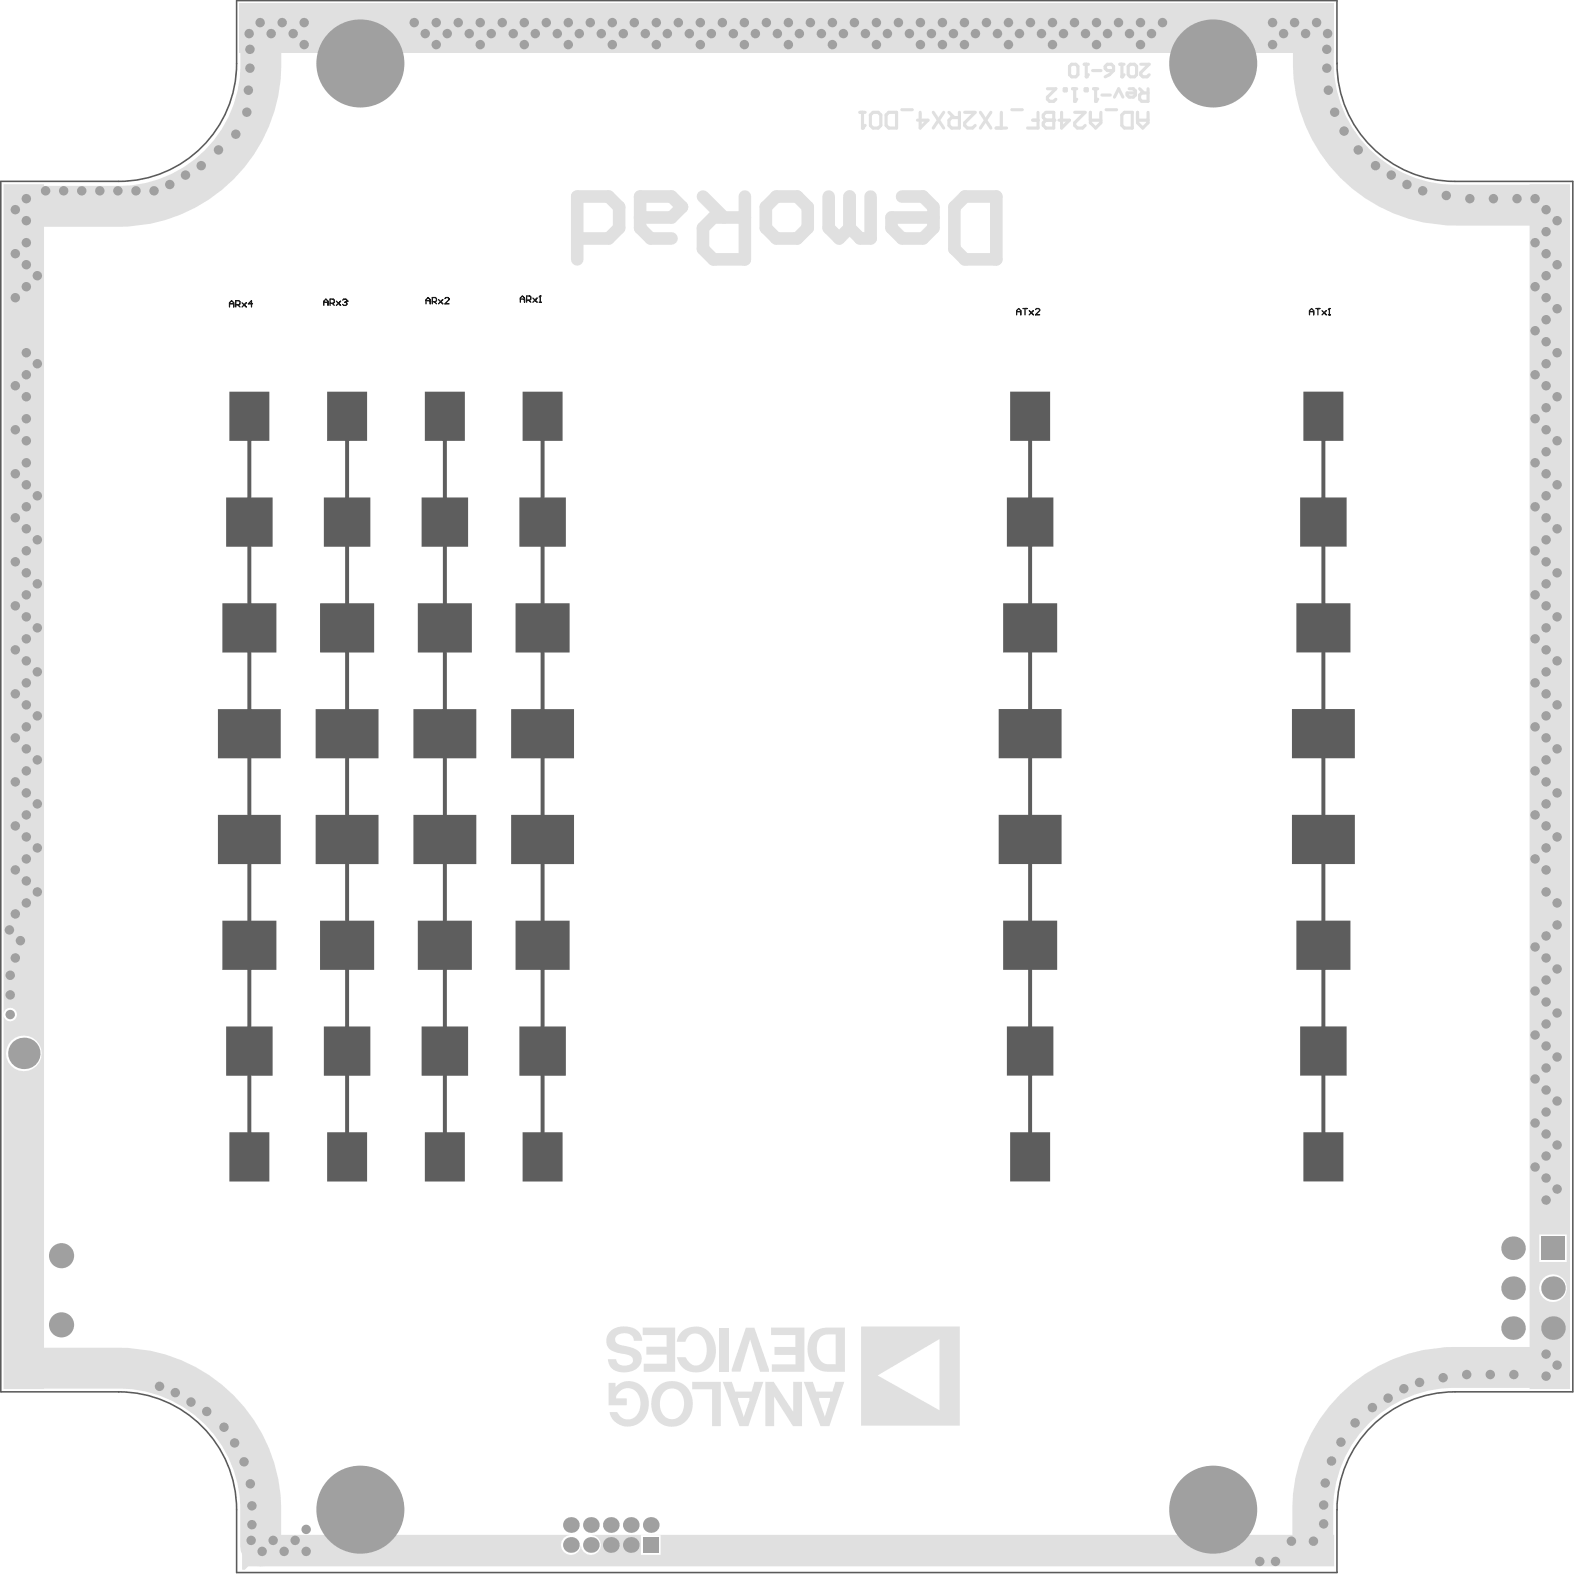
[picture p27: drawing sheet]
<svg xmlns="http://www.w3.org/2000/svg" width="167mm" height="167mm" viewBox="0 0 167 167" stroke-linecap="round" stroke-linejoin="round" font-family="sans-serif">
<path d="M.1 19.2h12.5a12.5 12.5 0 0 0 12.4-12.5v-6.6h116.5v6.6a12.5 12.5 0 0 0 12.4 12.5h12.5v128.1h-12.5a12.5 12.5 0 0 0-12.4 12.5v6.6h-116.5v-6.6a12.5 12.5 0 0 0-12.4-12.5h-12.5z" fill="none" stroke="#5a5a5a" stroke-width=".17"/>
<g fill="#e0e0e0">
<path d="M76.1 140.5h1v4.6h-1z"/>
<path d="M64.4 146.3h.7v.5a2.06 2.06 0 0 1 2.3-.5 2.06 2.06 0 0 1 1.2 2 2.21 2.21 0 0 1-1.2 2.4 2.21 2.21 0 0 1-2.6-.5l-.3-.8h.8a1.27 1.27 0 0 0 1.4 .8 1.27 1.27 0 0 0 1-1.3 1.48 1.48 0 0 0-1.7-1.9l-.6 .4-.2 .3v.3h1.1v.7h-1.9z"/>
<path d="M68 140.5h3.4v4.6h-3.3v-.8h2.4v-1h-2.1v-.8h2.1v-1.2h-2.5z"/>
<path d="M64.6 140.9a2.28 2.28 0 0 1 3.1 .2l.3 .8h-.9a.93 .93 0 0 0-1.4-.8 .61 .61 0 0 0-.6 .7 .61 .61 0 0 0 .7 .5 3.3 3.3 0 0 1 1.9 .9 1.41 1.41 0 0 1-1.3 2 1.64 1.64 0 0 1-2-1l-.1-.4h.9a.98 .98 0 0 0 .8 .7 .98 .98 0 0 0 1-.5 .79 .79 0 0 0-.9-.7 1.93 1.93 0 0 1-1.9-1 1.43 1.43 0 0 1 .4-1.4z"/>
<path d="M81 146.2h.9l2 3.2v-3.2h1v4.7h-1l-2-3.1v3.1h-.9z"/>
<path d="M81.6 140.5h3.5v4.6h-3.4v-.7h2.5v-1h-2.2v-.9h2.2v-1.2h-2.6z"/>
<path d="M78.9 140.5h.9l1.6 4.4v.2h-1l-1-3.4-1.1 3.4h-.9v-.2z"/>
<path d="M73.3 146.2h3v4.7h-1v-3.9h-2z"/>
<path d="M76.5 146.2h.9l.4 1.1h1.7l.3-1.1h1l-1.6 4.7h-1zM78.1 147.9l.6 2 .6-1.7v-.3z"/>
</g>
<g fill="#5e5e5e">
<path d="M24.3 41.4h4.2v5.3h-1.9v5.9h2.2v5.2h-2.2v6h2.6v5.2h-2.6v6h3.1v5.2h-3.1v6h3.1v5.2h-3.1v6h2.6v5.2h-2.6v6h2.2v5.2h-2.2v6h1.9v5.2h-4.2v-5.2h1.9v-6h-2.3v-5.2h2.3v-6h-2.7v-5.2h2.7v-6h-3.1v-5.2h3.1v-6h-3.1v-5.2h3.1v-6h-2.7v-5.2h2.7v-6h-2.3v-5.2h2.3v-5.9h-1.9z"/>
<path d="M34.6 41.4h4.2v5.3h-1.9v5.9h2.3v5.2h-2.3v6h2.7v5.2h-2.7v6h3.2v5.2h-3.2v6h3.2v5.2h-3.2v6h2.7v5.2h-2.7v6h2.3v5.2h-2.3v6h1.9v5.2h-4.2v-5.2h1.9v-6h-2.2v-5.2h2.2v-6h-2.6v-5.2h2.6v-6h-3.1v-5.2h3.1v-6h-3.1v-5.2h3.1v-6h-2.6v-5.2h2.6v-6h-2.2v-5.2h2.2v-5.9h-1.9z"/>
</g>
<path d="M106.9 41.4h4.2v5.2h-1.9v6h2.3v5.2h-2.3v6h2.7v5.2h-2.7v6h3.1v5.2h-3.1v6h3.1v5.2h-3.1v6h2.7v5.2h-2.7v6h2.3v5.2h-2.3v6h1.9v5.2h-4.2v-5.2h1.9v-6h-2.3v-5.2h2.3v-6h-2.7v-5.2h2.7v-6h-3.1v-5.2h3.1v-6h-3.1v-5.2h3.1v-6h-2.7v-5.2h2.7v-6h-2.3v-5.2h2.3v-6h-1.9z" fill="#5d5d5d"/>
<g fill="#e0e0e0">
<path d="M72.2 140.9a2.12 2.12 0 0 1 2.2-.4 2.12 2.12 0 0 1 1.3 1.8 2.25 2.25 0 0 1-1.8 2.9 2 2 0 0 1-2.3-1.6h.9a1.1 1.1 0 0 0 1.9 .5 2.13 2.13 0 0 0-.4-2.9 1.07 1.07 0 0 0-1.5 .8h-.9v-.1a1.82 1.82 0 0 1 .6-1z"/>
<path d="M1.7 20.3a2.02 2.02 0 0 1 1.5-.6h9.2a12.8 12.8 0 0 0 13-12.9v-3.8a2.16 2.16 0 0 1 2.2-2.1 2.16 2.16 0 0 1 2.2 2.1 33.9 33.9 0 0 1-.4 7.1 17.2 17.2 0 0 1-16.8 13.9h.2h-9.6a2.17 2.17 0 0 1-2-1.3 2.17 2.17 0 0 1 .5-2.4z"/>
<path d="M1.7 143.2a2.02 2.02 0 0 1 1.5-.6h9.6h-.3a17.2 17.2 0 0 1 17.3 17.2v3.8a2.16 2.16 0 0 1-2.2 2.1 2.16 2.16 0 0 1-2.2-2.1 27.6 27.6 0 0 0-.3-6.6 12.9 12.9 0 0 0-12.7-10.1h-9.2a2.17 2.17 0 0 1-2-1.3 2.17 2.17 0 0 1 .5-2.4z"/>
<path d="M161.8 19.5h4.3v127.5h-4.3zM162.9 130.6v2.9h2.9v-2.9zM162.9 136.3a1.47 1.47 0 0 0 2.9 0 1.47 1.47 0 0 0-2.9 0z"/>
<path d="M91.1 140.4h10.5v10.5h-10.5zM92.9 145.5l6.5 3.7v-7.5z"/>
<path d="M69.6 146.7a2.22 2.22 0 0 1 2.6-.3 2.22 2.22 0 0 1 1.1 2.4 2.2 2.2 0 0 1-2.3 2.2 2.2 2.2 0 0 1-2.1-2.5 2.59 2.59 0 0 1 .7-1.8zM70.3 147.2a1.89 1.89 0 0 0 .4 2.9 1.32 1.32 0 0 0 1.7-1.4 1.41 1.41 0 0 0-1.6-1.7z"/>
<path d="M86 141.1a2.09 2.09 0 0 1 1.6-.6h1.8v4.6h-1.8a2.29 2.29 0 0 1-2.1-2.9l.2-.6zM86.8 141.5a2.01 2.01 0 0 0 .4 2.8h.3l.9 .1v-3.2h-1.1z"/>
<path d="M85 146.2h1l.4 1.1h1.7l.3-1.1h.9l-1.5 4.7h-1zM86.7 147.9v.3l.6 1.7 .5-2z"/>
</g>
<path d="M45 41.4h4.2v5.3h-1.9v5.9h2.2v5.2h-2.2v6h2.6v5.2h-2.6v6h3.1v5.2h-3.1v6h3.1v5.2h-3.1v6h2.6v5.2h-2.6v6h2.2v5.2h-2.2v6h1.9v5.2h-4.2v-5.2h1.9v-6h-2.3v-5.2h2.3v-6h-2.7v-5.2h2.7v-6h-3.2v-5.2h3.2v-6h-3.2v-5.2h3.2v-6h-2.7v-5.2h2.7v-6h-2.3v-5.2h2.3v-5.9h-1.9z" fill="#5e5e5e"/>
<path d="M.4 19.5h4.3v127.5h-4.3v-39.6a.71 .71 0 0 0 1.1 .6 .71 .71 0 0 0 0-1.3 .71 .71 0 0 0-1.1 .6zM.6 111.5a1.9 1.9 0 0 0 3.8 0 1.9 1.9 0 0 0-3.8 0z" fill="#e0e0e0"/>
<path d="M55.3 41.4h4.2v5.3h-1.9v5.9h2.3v5.2h-2.3v6h2.7v5.2h-2.7v6h3.1v5.2h-3.1v6h3.1v5.2h-3.1v6h2.7v5.2h-2.7v6h2.3v5.2h-2.3v6h1.9v5.2h-4.2v-5.2h1.9v-6h-2.2v-5.2h2.2v-6h-2.6v-5.2h2.6v-6h-3.1v-5.2h3.1v-6h-3.1v-5.2h3.1v-6h-2.6v-5.2h2.6v-6h-2.2v-5.2h2.2v-5.9h-1.9z" fill="#5e5e5e"/>
<path d="M137.9 41.4h4.2v5.2h-1.9v6h2.3v5.2h-2.3v6h2.7v5.2h-2.7v6h3.2v5.2h-3.2v6h3.2v5.2h-3.2v6h2.7v5.2h-2.7v6h2.3v5.2h-2.3v6h1.9v5.2h-4.2v-5.2h1.9v-6h-2.2v-5.2h2.2v-6h-2.6v-5.2h2.6v-6h-3.1v-5.2h3.1v-6h-3.1v-5.2h3.1v-6h-2.6v-5.2h2.6v-6h-2.2v-5.2h2.2v-6h-1.9z" fill="#5d5d5d"/>
<g fill="#e0e0e0">
<path d="M137.4 1.4a2.17 2.17 0 0 1 2.4-.5 2.17 2.17 0 0 1 1.3 2 27.6 27.6 0 0 0 .3 6.6 12.9 12.9 0 0 0 12.8 10h9.1a2.16 2.16 0 0 1 2.2 2.2 2.16 2.16 0 0 1-2.2 2.2h-9.6h.3a17.2 17.2 0 0 1-17.2-17.3v-3.7a2.02 2.02 0 0 1 .6-1.5z"/>
<path d="M25.3 .4h115.9v5.2h-115.9z"/>
<path d="M141.8 147.6a17.1 17.1 0 0 1 12.2-5.1h-.3h9.6a2.16 2.16 0 0 1 2.1 2.2 2.16 2.16 0 0 1-2.1 2.2h-9.2a12.8 12.8 0 0 0-13 12.8v3.8a2.16 2.16 0 0 1-2.2 2.2 2.16 2.16 0 0 1-2.2-2.2 33.9 33.9 0 0 1 .4-7.1 17.2 17.2 0 0 1 4.7-8.8z"/>
<path d="M25.6 162.4h34.8a1.06 1.06 0 0 0-1.1 1.1 1.06 1.06 0 0 0 1.1 1 1.06 1.06 0 0 0 1.1-1 1.06 1.06 0 0 0 1 1 1.06 1.06 0 0 0 1.1-1 1.06 1.06 0 0 0-1.1-1.1h78.7v3.3h-114.9l-.4 .4h-.3zM67.8 162.4v2.1h2.1v-2.1z"/>
</g>
<path d="M118.5 6.8h.4M118.7 6.8v1.3M119.6 6.8h.4l.3 .2v.9l-.3 .2h-.4l-.2-.2v-.9zM120.7 6.8h.9l-.9 .9v.2l.2 .2h.5l.2-.2" fill="none" stroke="#e0e0e0" stroke-width=".33"/>
<circle cx="118.7" cy="8.1" r=".17" fill="#e0e0e0"/>
<path d="M114.7 6.8h.5M114.9 6.8v1.3M115.6 7.5h.9M117.2 6.8h.4l.2 .2v.5h-.6l-.3-.3v-.2zM117.8 7.5l-.4 .4-.5 .2M118.9 7.9l-.2 .2" fill="none" stroke="#e0e0e0" stroke-width=".33"/>
<circle cx="114.9" cy="8.1" r=".17" fill="#e0e0e0"/>
<path d="M113.4 6.8h.4l.3 .2v.9l-.3 .2h-.4l-.2-.2v-.9zM115.2 7.9l-.3 .2M115.7 9.4h.5M115.9 9.4v1.3M116.6 10.1h.9M117.9 10.3l.5-.9 .4 .9M119.5 9.4h.4l.2 .2v.5l-.2 .2h-.4l-.2-.2v-.3h.8M120.6 9.4l.4 .4M121.5 9.4v1.3h-.7l-.2-.2v-.4l.2-.3h.7" fill="none" stroke="#e0e0e0" stroke-width=".33"/>
<circle cx="115.9" cy="10.7" r=".17" fill="#e0e0e0"/>
<path d="M113.5 9.4h.4M113.7 9.4v1.3M114.8 9.4h.2v.2h-.2zM116.2 10.5l-.3 .2" fill="none" stroke="#e0e0e0" stroke-width=".33"/>
<circle cx="113.7" cy="10.7" r=".17" fill="#e0e0e0"/>
<path d="M110.8 9.4h.9l-.9 .9v.2l.3 .2h.4l.2-.2M111.5 12.7h-.8l-.3-.3v-.2l.3-.3h.8v1.6M112.3 11.9v1.6l.9-.8h-1.2M112.6 9.4h.2v.2h-.2zM113.7 11.9h1.1l-1.1 1.1v.3l.3 .2h.5l.3-.2M113.9 10.5l-.2 .2M115.4 12.7h1.1M115.4 11.9v1.1l.5 .5 .6-.5v-1.1M117 11.6h1.1M119 11.9h.8v1.6h-.8l-.3-.2v-1.1zM120.4 11.9v1.1l.5 .5 .6-.5v-1.1M120.4 12.7h1.1" fill="none" stroke="#e0e0e0" stroke-width=".33"/>
<path d="M61.1 25.2h3.3l1.1-1.1v-2.2l-1.1-1.1h-3.3v6.6M67.7 23h3.4l1.1-1.1-1.1-1.1h-3.4v3.3l1.1 1.1h2.3M74.4 20.8l2.2 2.2M78.8 20.8v6.6h-3.3l-1.1-1.1v-2.2l1.1-1.1h3.3M82.1 20.8h2.3l1.1 1.1v2.2l-1.1 1.1h-2.3l-1.1-1.1v-2.2zM87.7 20.8v3.3l1.1 1.1 1.1-1.1M89.9 20.8v3.3M92.1 20.8v4.4h-1.1l-1.1-1.1M95.4 20.8h2.3l1.1 1.1v2.2l-1.1 1.1h-2.3l-1.1-1.1v-1.1h4.5M101 21.9l1.1-1.1h3.3v6.6h-3.3l-1.1-1.1z" fill="none" stroke="#e0e0e0" stroke-width="1.3"/>
<circle cx="111.5" cy="12.7" r=".17" fill="#e0e0e0"/>
<g fill="none" stroke="#e0e0e0" stroke-width=".33">
<path d="M91 11.9h.5M91.3 11.9v1.6M92.1 12.2l.3-.3h.5l.3 .3v1.1l-.3 .2h-.5l-.3-.2zM93.8 12.2l.2-.3h.9v1.6h-.9l-.2-.2zM95.4 11.6h1.1M97.4 11.9v1.6l.8-.8h-1.1M98.7 11.9l1.2 1.6M99.9 11.9l-1.2 1.6M100.4 11.9l.6 .5M101.5 11.9v1.6h-.8l-.3-.2v-.6l.3-.3h.8M102.1 11.9h1.1l-1.1 1.1v.3l.2 .2h.6l.3-.2M103.7 11.9l1.1 1.6"/>
<path d="M104.8 11.9l-1.1 1.6M105.4 13.5h1.1M106 11.9v1.6M107.1 11.6h1.1M109.3 12.7h.5M109.8 11.9v1.6h-1.1M111.5 12.7h-.8l-.3 .3v.3l.3 .2h.8"/>
</g>
<circle cx="91.3" cy="13.5" r=".17" fill="#e0e0e0"/>
<path d="M91.5 13.3l-.2 .2" fill="none" stroke="#e0e0e0" stroke-width=".33"/>
<g fill="#a0a0a0">
<circle cx="6.5" cy="132.9" r="1.33"/>
<circle cx="6.5" cy="140.2" r="1.33"/>
<circle cx="1" cy="98.4" r=".5"/>
<circle cx="2.2" cy="99.5" r=".5"/>
<circle cx="143.4" cy="150.6" r=".5"/>
<circle cx="26.7" cy="161.3" r=".5"/>
<circle cx="26.7" cy="159.3" r=".5"/>
<circle cx="26.5" cy="157" r=".5"/>
<circle cx="25.8" cy="154.7" r=".5"/>
<circle cx="24.8" cy="152.7" r=".5"/>
<circle cx="23.7" cy="151" r=".5"/>
<circle cx="21.9" cy="149.4" r=".5"/>
<circle cx="20.2" cy="148.4" r=".5"/>
<circle cx="18.5" cy="147.4" r=".5"/>
<circle cx="16.9" cy="146.7" r=".5"/>
<circle cx="32.4" cy="161.8" r=".5"/>
<circle cx="26.6" cy="163" r=".5"/>
<circle cx="27.7" cy="164.2" r=".5"/>
<circle cx="31.2" cy="163" r=".5"/>
<circle cx="32.4" cy="164.2" r=".5"/>
<circle cx="28.9" cy="163" r=".5"/>
<circle cx="30.1" cy="164.2" r=".5"/>
<circle cx="1.1" cy="107.4" r=".5"/>
<circle cx="1.1" cy="105.3" r=".5"/>
<circle cx="1.1" cy="103.2" r=".5"/>
<circle cx="1.6" cy="101.4" r=".5"/>
<circle cx="162.4" cy="81.6" r=".5"/>
<circle cx="163.6" cy="85.1" r=".5"/>
<circle cx="163.6" cy="82.7" r=".5"/>
<circle cx="164.8" cy="83.9" r=".5"/>
<circle cx="162.4" cy="76.9" r=".5"/>
<circle cx="163.6" cy="80.4" r=".5"/>
<circle cx="163.6" cy="78.1" r=".5"/>
<circle cx="164.8" cy="79.2" r=".5"/>
<circle cx="162.4" cy="72.3" r=".5"/>
<circle cx="163.6" cy="75.7" r=".5"/>
<circle cx="163.6" cy="73.4" r=".5"/>
<circle cx="164.8" cy="74.6" r=".5"/>
<circle cx="162.4" cy="67.6" r=".5"/>
<circle cx="163.6" cy="71.1" r=".5"/>
<circle cx="163.6" cy="68.8" r=".5"/>
<circle cx="164.8" cy="69.9" r=".5"/>
<circle cx="133.3" cy="165.2" r=".5"/>
<circle cx="135" cy="165.2" r=".5"/>
<circle cx="1.6" cy="96.7" r=".5"/>
<circle cx="163.6" cy="145.6" r=".5"/>
<circle cx="162.4" cy="86.2" r=".5"/>
<circle cx="136.6" cy="163.1" r=".5"/>
<circle cx="139" cy="163.1" r=".5"/>
<circle cx="163.6" cy="143.3" r=".5"/>
<circle cx="164.8" cy="144.4" r=".5"/>
<circle cx="162.4" cy="123.5" r=".5"/>
<circle cx="162.4" cy="118.8" r=".5"/>
<circle cx="163.6" cy="127" r=".5"/>
<circle cx="163.6" cy="117.7" r=".5"/>
<circle cx="163.6" cy="120" r=".5"/>
<circle cx="163.6" cy="122.3" r=".5"/>
<circle cx="164.8" cy="121.2" r=".5"/>
<circle cx="163.6" cy="124.7" r=".5"/>
<circle cx="164.8" cy="125.8" r=".5"/>
<circle cx="162.4" cy="114.2" r=".5"/>
<circle cx="162.4" cy="109.5" r=".5"/>
<circle cx="162.4" cy="104.9" r=".5"/>
<circle cx="162.4" cy="100.2" r=".5"/>
<circle cx="163.6" cy="108.3" r=".5"/>
<circle cx="163.6" cy="99" r=".5"/>
<circle cx="163.6" cy="101.4" r=".5"/>
<circle cx="163.6" cy="103.7" r=".5"/>
<circle cx="164.8" cy="102.5" r=".5"/>
<circle cx="163.6" cy="106" r=".5"/>
<circle cx="164.8" cy="107.2" r=".5"/>
<circle cx="163.6" cy="115.3" r=".5"/>
<circle cx="164.8" cy="116.5" r=".5"/>
<circle cx="163.6" cy="113" r=".5"/>
<circle cx="164.8" cy="111.8" r=".5"/>
<circle cx="163.6" cy="110.7" r=".5"/>
<circle cx="112.5" cy="3.6" r=".5"/>
<circle cx="111.4" cy="4.7" r=".5"/>
<circle cx="128.4" cy="159.7" r="4.7"/>
<circle cx="38.1" cy="159.7" r="4.7"/>
<circle cx="38.1" cy="6.7" r="4.7"/>
<circle cx="128.4" cy="6.7" r="4.7"/>
<circle cx="102" cy="2.4" r=".5"/>
<circle cx="100.9" cy="3.6" r=".5"/>
<circle cx="2.8" cy="37.3" r=".5"/>
<circle cx="1.6" cy="40.8" r=".5"/>
<circle cx="2.8" cy="39.7" r=".5"/>
<circle cx="2.8" cy="42" r=".5"/>
<circle cx="1.6" cy="31.5" r=".5"/>
<circle cx="2.8" cy="30.3" r=".5"/>
<circle cx="2.8" cy="23.4" r=".5"/>
<circle cx="1.6" cy="26.8" r=".5"/>
<circle cx="2.8" cy="25.7" r=".5"/>
<circle cx="2.8" cy="28" r=".5"/>
<circle cx="2.8" cy="21" r=".5"/>
<circle cx="1.6" cy="22.2" r=".5"/>
<circle cx="2.8" cy="65.3" r=".5"/>
<circle cx="1.6" cy="68.8" r=".5"/>
<circle cx="2.8" cy="67.6" r=".5"/>
<circle cx="2.8" cy="69.9" r=".5"/>
<circle cx="1.6" cy="59.4" r=".5"/>
<circle cx="2.8" cy="58.3" r=".5"/>
<circle cx="2.8" cy="60.6" r=".5"/>
<circle cx="2.8" cy="62.9" r=".5"/>
<circle cx="1.6" cy="64.1" r=".5"/>
<circle cx="2.8" cy="51.3" r=".5"/>
<circle cx="1.6" cy="54.8" r=".5"/>
<circle cx="2.8" cy="53.6" r=".5"/>
<circle cx="2.8" cy="56" r=".5"/>
<circle cx="1.6" cy="45.5" r=".5"/>
<circle cx="2.8" cy="44.3" r=".5"/>
<circle cx="2.8" cy="46.6" r=".5"/>
<circle cx="2.8" cy="49" r=".5"/>
<circle cx="1.6" cy="50.1" r=".5"/>
<circle cx="2.8" cy="93.2" r=".5"/>
<circle cx="2.8" cy="95.5" r=".5"/>
<circle cx="1.6" cy="87.4" r=".5"/>
<circle cx="2.8" cy="86.2" r=".5"/>
<circle cx="2.8" cy="88.6" r=".5"/>
<circle cx="2.8" cy="90.9" r=".5"/>
<circle cx="1.6" cy="92" r=".5"/>
<circle cx="2.8" cy="79.2" r=".5"/>
<circle cx="1.6" cy="82.7" r=".5"/>
<circle cx="2.8" cy="81.6" r=".5"/>
<circle cx="2.8" cy="83.9" r=".5"/>
<circle cx="1.6" cy="73.4" r=".5"/>
<circle cx="2.8" cy="72.3" r=".5"/>
<circle cx="2.8" cy="74.6" r=".5"/>
<circle cx="2.8" cy="76.9" r=".5"/>
<circle cx="1.6" cy="78.1" r=".5"/>
<circle cx="163.6" cy="92" r=".5"/>
<circle cx="164.8" cy="95.5" r=".5"/>
<circle cx="163.6" cy="94.4" r=".5"/>
<circle cx="164.8" cy="97.9" r=".5"/>
<circle cx="164.8" cy="88.6" r=".5"/>
<circle cx="163.6" cy="87.4" r=".5"/>
<circle cx="163.6" cy="89.7" r=".5"/>
<circle cx="163.6" cy="59.4" r=".5"/>
<circle cx="164.8" cy="60.6" r=".5"/>
<circle cx="163.6" cy="61.8" r=".5"/>
<circle cx="164.8" cy="65.3" r=".5"/>
<circle cx="163.6" cy="64.1" r=".5"/>
<circle cx="163.6" cy="66.4" r=".5"/>
<circle cx="164.8" cy="56" r=".5"/>
<circle cx="164.8" cy="46.6" r=".5"/>
<circle cx="163.6" cy="47.8" r=".5"/>
<circle cx="164.8" cy="51.3" r=".5"/>
<circle cx="163.6" cy="50.1" r=".5"/>
<circle cx="163.6" cy="52.5" r=".5"/>
<circle cx="163.6" cy="54.8" r=".5"/>
<circle cx="163.6" cy="57.1" r=".5"/>
<circle cx="163.6" cy="36.2" r=".5"/>
<circle cx="164.8" cy="37.3" r=".5"/>
<circle cx="163.6" cy="38.5" r=".5"/>
<circle cx="164.8" cy="42" r=".5"/>
<circle cx="163.6" cy="40.8" r=".5"/>
<circle cx="163.6" cy="43.1" r=".5"/>
<circle cx="163.6" cy="45.5" r=".5"/>
<circle cx="164.8" cy="32.7" r=".5"/>
<circle cx="164.8" cy="23.4" r=".5"/>
<circle cx="163.6" cy="24.5" r=".5"/>
<circle cx="164.8" cy="28" r=".5"/>
<circle cx="163.6" cy="26.8" r=".5"/>
<circle cx="163.6" cy="29.2" r=".5"/>
<circle cx="163.6" cy="31.5" r=".5"/>
<circle cx="163.6" cy="33.8" r=".5"/>
<circle cx="163.6" cy="22.2" r=".5"/>
<circle cx="72.9" cy="3.6" r=".5"/>
<circle cx="71.8" cy="2.4" r=".5"/>
<circle cx="75.3" cy="3.6" r=".5"/>
<circle cx="74.1" cy="2.4" r=".5"/>
<circle cx="76.4" cy="2.4" r=".5"/>
<circle cx="77.6" cy="3.6" r=".5"/>
<circle cx="66" cy="3.6" r=".5"/>
<circle cx="64.8" cy="2.4" r=".5"/>
<circle cx="68.3" cy="3.6" r=".5"/>
<circle cx="67.1" cy="2.4" r=".5"/>
<circle cx="69.4" cy="2.4" r=".5"/>
<circle cx="70.6" cy="3.6" r=".5"/>
<circle cx="99.7" cy="2.4" r=".5"/>
<circle cx="93.9" cy="3.6" r=".5"/>
<circle cx="92.7" cy="2.4" r=".5"/>
<circle cx="96.2" cy="3.6" r=".5"/>
<circle cx="95.1" cy="2.4" r=".5"/>
<circle cx="97.4" cy="2.4" r=".5"/>
<circle cx="98.6" cy="3.6" r=".5"/>
<circle cx="86.9" cy="3.6" r=".5"/>
<circle cx="85.7" cy="2.4" r=".5"/>
<circle cx="89.2" cy="3.6" r=".5"/>
<circle cx="88.1" cy="2.4" r=".5"/>
<circle cx="90.4" cy="2.4" r=".5"/>
<circle cx="91.6" cy="3.6" r=".5"/>
<circle cx="79.9" cy="3.6" r=".5"/>
<circle cx="78.8" cy="2.4" r=".5"/>
<circle cx="82.3" cy="3.6" r=".5"/>
<circle cx="81.1" cy="2.4" r=".5"/>
<circle cx="83.4" cy="2.4" r=".5"/>
<circle cx="84.6" cy="3.6" r=".5"/>
<circle cx="29.9" cy="2.4" r=".5"/>
<circle cx="28.7" cy="3.6" r=".5"/>
<circle cx="32.2" cy="2.4" r=".5"/>
<circle cx="31" cy="3.6" r=".5"/>
<circle cx="63.6" cy="3.6" r=".5"/>
<circle cx="57.8" cy="2.4" r=".5"/>
<circle cx="56.6" cy="3.6" r=".5"/>
<circle cx="60.1" cy="2.4" r=".5"/>
<circle cx="59" cy="3.6" r=".5"/>
<circle cx="61.3" cy="3.6" r=".5"/>
<circle cx="62.5" cy="2.4" r=".5"/>
<circle cx="50.8" cy="2.4" r=".5"/>
<circle cx="49.7" cy="3.6" r=".5"/>
<circle cx="53.1" cy="2.4" r=".5"/>
<circle cx="52" cy="3.6" r=".5"/>
<circle cx="54.3" cy="3.6" r=".5"/>
<circle cx="55.5" cy="2.4" r=".5"/>
<circle cx="43.8" cy="2.4" r=".5"/>
<circle cx="46.2" cy="2.4" r=".5"/>
<circle cx="45" cy="3.6" r=".5"/>
<circle cx="47.3" cy="3.6" r=".5"/>
<circle cx="48.5" cy="2.4" r=".5"/>
<circle cx="27.5" cy="2.4" r=".5"/>
<circle cx="26.4" cy="3.6" r=".5"/>
<circle cx="137" cy="2.4" r=".5"/>
<circle cx="138.1" cy="3.6" r=".5"/>
<circle cx="134.7" cy="2.4" r=".5"/>
<circle cx="135.8" cy="3.6" r=".5"/>
<circle cx="103.2" cy="3.6" r=".5"/>
<circle cx="109" cy="2.4" r=".5"/>
<circle cx="110.2" cy="3.6" r=".5"/>
<circle cx="106.7" cy="2.4" r=".5"/>
<circle cx="107.9" cy="3.6" r=".5"/>
<circle cx="105.5" cy="3.6" r=".5"/>
<circle cx="104.4" cy="2.4" r=".5"/>
<circle cx="116" cy="2.4" r=".5"/>
<circle cx="117.2" cy="3.6" r=".5"/>
<circle cx="113.7" cy="2.4" r=".5"/>
<circle cx="114.9" cy="3.6" r=".5"/>
<circle cx="111.4" cy="2.4" r=".5"/>
<circle cx="123" cy="2.4" r=".5"/>
<circle cx="120.7" cy="2.4" r=".5"/>
<circle cx="121.8" cy="3.6" r=".5"/>
<circle cx="119.5" cy="3.6" r=".5"/>
<circle cx="118.3" cy="2.4" r=".5"/>
<circle cx="139.3" cy="2.4" r=".5"/>
<circle cx="140.5" cy="3.6" r=".5"/>
<circle cx="99.7" cy="4.7" r=".5"/>
<circle cx="162.4" cy="62.9" r=".5"/>
<circle cx="162.4" cy="49" r=".5"/>
<circle cx="162.4" cy="53.6" r=".5"/>
<circle cx="162.4" cy="58.3" r=".5"/>
<circle cx="162.4" cy="35" r=".5"/>
<circle cx="162.4" cy="39.7" r=".5"/>
<circle cx="162.4" cy="44.3" r=".5"/>
<circle cx="162.4" cy="30.3" r=".5"/>
<circle cx="162.4" cy="25.7" r=".5"/>
<circle cx="162.4" cy="21" r=".5"/>
<circle cx="162.4" cy="90.9" r=".5"/>
<circle cx="4" cy="94.4" r=".5"/>
<circle cx="4" cy="89.7" r=".5"/>
<circle cx="4" cy="85.1" r=".5"/>
<circle cx="4" cy="29.2" r=".5"/>
<circle cx="4" cy="38.5" r=".5"/>
<circle cx="4" cy="57.1" r=".5"/>
<circle cx="4" cy="52.5" r=".5"/>
<circle cx="4" cy="71.1" r=".5"/>
<circle cx="4" cy="66.4" r=".5"/>
<circle cx="4" cy="61.8" r=".5"/>
<circle cx="4" cy="80.4" r=".5"/>
<circle cx="4" cy="75.7" r=".5"/>
<circle cx="106.7" cy="4.7" r=".5"/>
<circle cx="97.4" cy="4.7" r=".5"/>
<circle cx="102" cy="4.7" r=".5"/>
<circle cx="88.1" cy="4.7" r=".5"/>
<circle cx="92.7" cy="4.7" r=".5"/>
<circle cx="78.8" cy="4.7" r=".5"/>
<circle cx="83.4" cy="4.7" r=".5"/>
<circle cx="69.4" cy="4.7" r=".5"/>
<circle cx="74.1" cy="4.7" r=".5"/>
<circle cx="60.1" cy="4.7" r=".5"/>
<circle cx="64.8" cy="4.7" r=".5"/>
<circle cx="50.8" cy="4.7" r=".5"/>
<circle cx="55.5" cy="4.7" r=".5"/>
<circle cx="46.2" cy="4.7" r=".5"/>
<circle cx="32.2" cy="4.7" r=".5"/>
<circle cx="120.7" cy="4.7" r=".5"/>
<circle cx="116" cy="4.7" r=".5"/>
<circle cx="134.7" cy="4.7" r=".5"/>
<circle cx="160.5" cy="21" r=".5"/>
<circle cx="158" cy="21" r=".5"/>
<circle cx="155.5" cy="21" r=".5"/>
<circle cx="153" cy="20.7" r=".5"/>
<circle cx="150.5" cy="20.2" r=".5"/>
<circle cx="148.9" cy="19.5" r=".5"/>
<circle cx="147.2" cy="18.5" r=".5"/>
<circle cx="145.5" cy="17.5" r=".5"/>
<circle cx="143.7" cy="15.9" r=".5"/>
<circle cx="142.2" cy="13.9" r=".5"/>
<circle cx="141.2" cy="11.9" r=".5"/>
<circle cx="140.6" cy="9.5" r=".5"/>
<circle cx="140.4" cy="7.2" r=".5"/>
<circle cx="140.4" cy="5.2" r=".5"/>
<circle cx="16.3" cy="20.2" r=".5"/>
<circle cx="18" cy="19.5" r=".5"/>
<circle cx="19.6" cy="18.5" r=".5"/>
<circle cx="21.3" cy="17.5" r=".5"/>
<circle cx="23.1" cy="15.9" r=".5"/>
<circle cx="26.3" cy="9.5" r=".5"/>
<circle cx="26.4" cy="7.2" r=".5"/>
<circle cx="26.4" cy="5.2" r=".5"/>
<circle cx="160.2" cy="145.4" r=".5"/>
<circle cx="157.7" cy="145.4" r=".5"/>
<circle cx="155.2" cy="145.4" r=".5"/>
<circle cx="152.7" cy="145.8" r=".5"/>
<circle cx="150.2" cy="146.3" r=".5"/>
<circle cx="148.5" cy="146.9" r=".5"/>
<circle cx="146.9" cy="147.9" r=".5"/>
<circle cx="145.2" cy="148.9" r=".5"/>
<circle cx="141.9" cy="152.6" r=".5"/>
<circle cx="140.9" cy="154.6" r=".5"/>
<circle cx="140.2" cy="156.9" r=".5"/>
<circle cx="140.1" cy="159.2" r=".5"/>
<circle cx="140.1" cy="161.2" r=".5"/>
<circle cx="25" cy="14.2" r=".5"/>
<circle cx="26.1" cy="11.9" r=".5"/>
<circle cx="14.4" cy="20.2" r=".5"/>
<circle cx="12.5" cy="20.2" r=".5"/>
<circle cx="10.6" cy="20.2" r=".5"/>
<circle cx="8.6" cy="20.2" r=".5"/>
<circle cx="6.7" cy="20.2" r=".5"/>
<circle cx="4.8" cy="20.2" r=".5"/>
<circle cx="62.5" cy="163.5" r=".83"/>
<circle cx="62.5" cy="161.4" r=".83"/>
<circle cx="68.9" cy="161.4" r=".83"/>
</g>
<path d="M68 162.6h1.7v1.7h-1.7z" fill-rule="evenodd" fill="#a0a0a0"/>
<g fill="#5d5d5d">
<circle cx="109" cy="86.9" r=".44"/>
<circle cx="140" cy="86.9" r=".44"/>
</g>
<g fill="#a0a0a0">
<circle cx="160.1" cy="132.1" r="1.25"/>
<circle cx="160.1" cy="136.3" r="1.25"/>
<circle cx="160.1" cy="140.5" r="1.25"/>
<circle cx="64.6" cy="163.5" r=".83"/>
<circle cx="66.7" cy="163.5" r=".83"/>
<circle cx="60.4" cy="163.5" r=".83"/>
</g>
<g fill="#5e5e5e">
<circle cx="26.4" cy="86.9" r=".44"/>
<circle cx="36.7" cy="86.9" r=".44"/>
<circle cx="47.1" cy="86.9" r=".44"/>
<circle cx="57.4" cy="86.9" r=".44"/>
</g>
<g fill="#a0a0a0">
<circle cx="60.4" cy="161.4" r=".83"/>
<circle cx="66.7" cy="161.4" r=".83"/>
<circle cx="64.6" cy="161.4" r=".83"/>
<circle cx="164.3" cy="136.3" r="1.25"/>
<circle cx="2.5" cy="111.5" r="1.66"/>
<circle cx="164.3" cy="140.5" r="1.25"/>
</g>
<path d="M163.1 130.8h2.5v2.5h-2.5z" fill-rule="evenodd" fill="#a0a0a0"/>
<g fill="none" stroke="#000" stroke-width=".13">
<path d="M24.3 32.5v-.5l.2-.2 .2 .2v.5M24.3 32.1h.4M24.9 32.3h.4l.1-.2v-.2l-.1-.1h-.4v.7M25.2 32.3l.2 .2M25.6 32l.5 .5M26.1 32l-.5 .5M26.7 32.1h-.4l.3-.3v.7M34.3 32.3v-.4l.2-.3 .2 .3v.4M34.3 32h.4M34.9 32.1h.4l.1-.1v-.2l-.1-.2h-.4v.7M35.2 32.1l.2 .2M35.6 31.9l.4 .4"/>
<path d="M36 31.9l-.4 .4M36.3 31.8l.1-.2h.2l.1 .3M36.5 32h.1M36.6 32l.1 .1-.1 .2h-.2l-.1-.1M36.7 31.9h.1M36.7 31.9l-.1 .1M45.1 31.8h.4M45.1 32.1v-.4l.2-.2 .2 .2v.4M45.7 31.9h.4l.1-.1v-.2l-.1-.1h-.4v.6M46 31.9l.2 .2M46.4 31.7l.4 .4M46.8 31.7l-.4 .4"/>
<path d="M47.1 31.6l.1-.1h.2l.1 .1v.1l-.4 .4h.4M55.1 31.6h.4M55.1 32v-.5l.2-.2 .2 .2v.5M55.7 31.8h.4l.1-.2v-.2l-.1-.1h-.4v.7M55.9 31.8l.3 .2M56.4 31.5l.4 .5M56.8 31.5l-.4 .5M57.1 32h.2M57.2 31.3h.1M57.2 31.3v.7M57.2 31.3l-.1 .1M107.6 33h.4"/>
<path d="M107.6 33.3v-.4l.2-.3 .2 .3v.4M108.2 32.6h.5M108.5 32.6v.7M108.9 32.9l.4 .4M109.3 32.9l-.4 .4M109.6 32.8l.1-.2h.2l.1 .2v.1l-.4 .4h.4M138.6 33.3v-.4l.2-.3 .2 .3v.4M138.6 33h.4M139.2 32.6h.5M139.4 32.6v.7M139.9 32.9l.4 .4-.2-.2M140.3 32.9l-.4 .4"/>
<path d="M140.6 33.3h.2M140.7 32.6h.1M140.7 32.6v.7M140.7 32.6l-.1 .2"/>
</g>
</svg>
